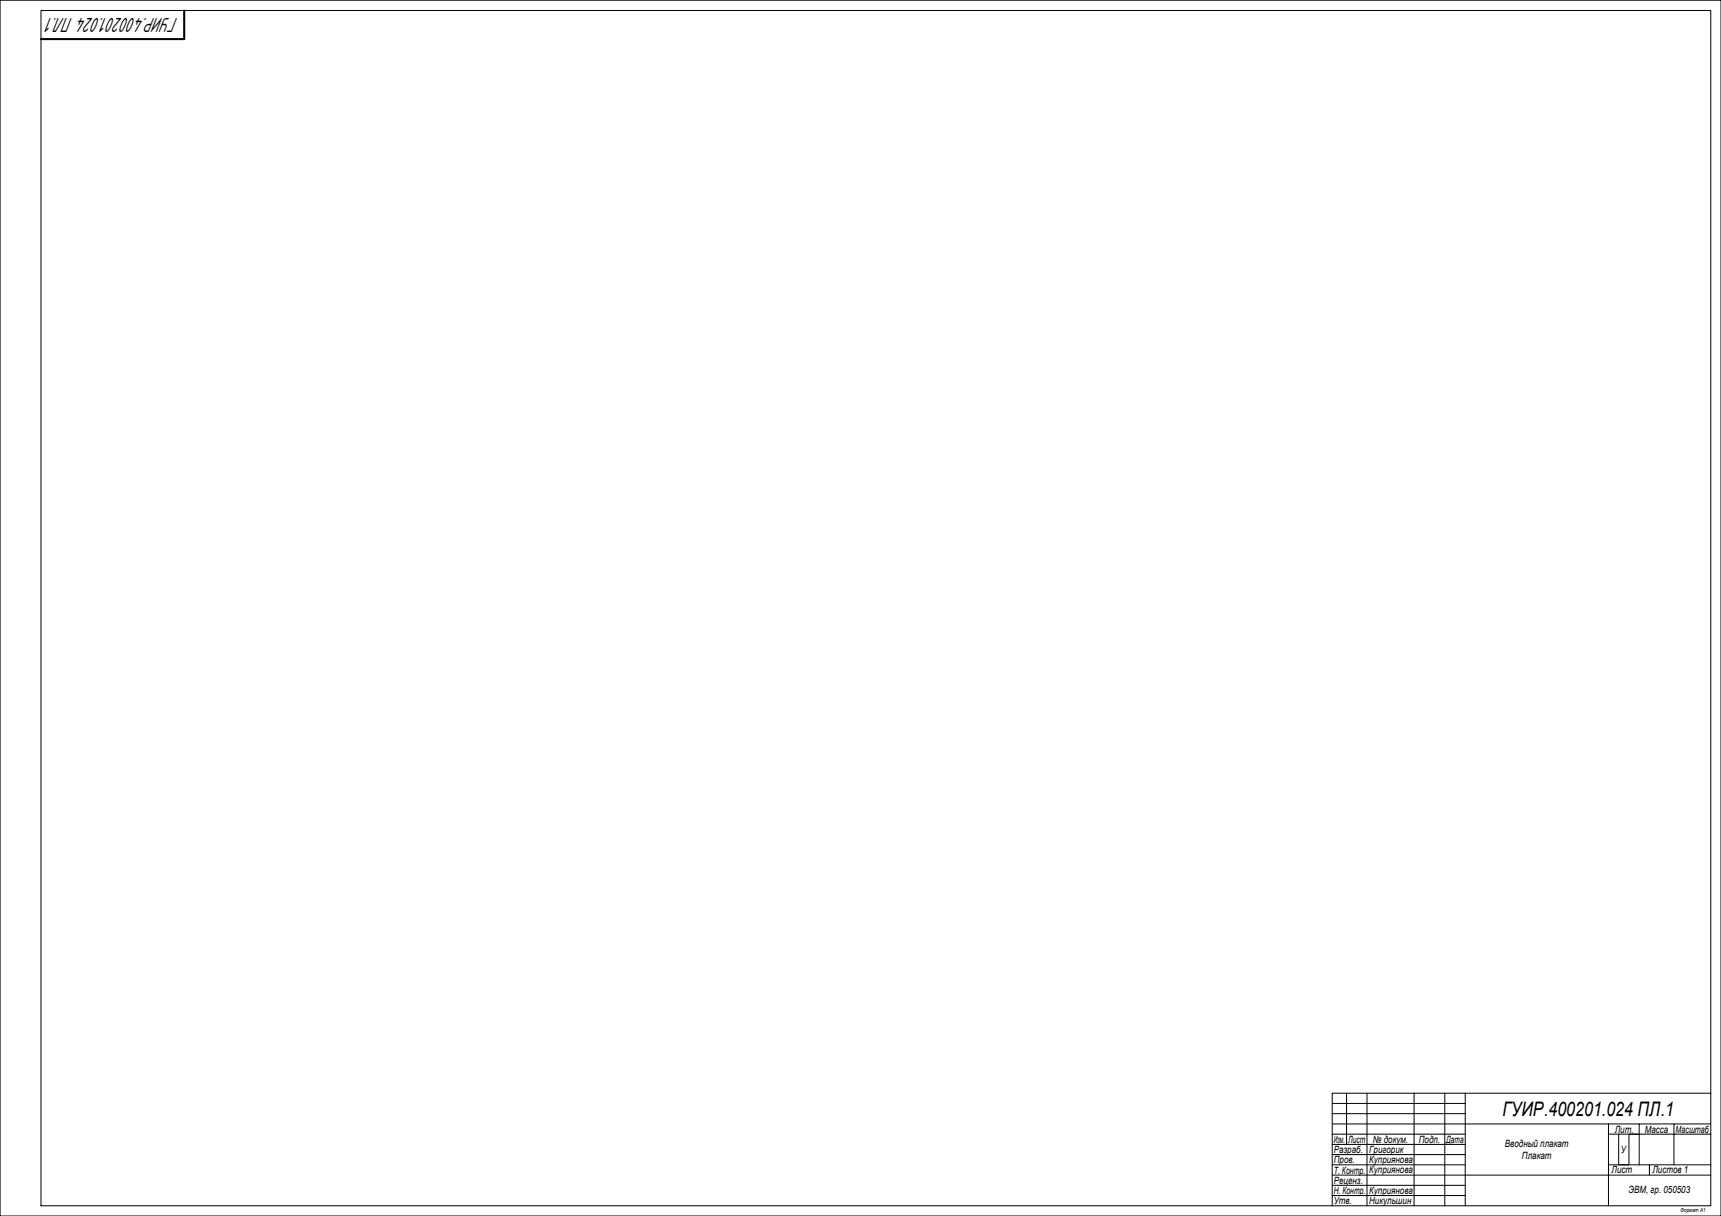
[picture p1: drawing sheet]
<svg xmlns="http://www.w3.org/2000/svg" width="841mm" height="594mm" viewBox="0 0 841 594" stroke-linecap="round" stroke-linejoin="round" font-family="sans-serif">
<defs><g id="words">
<text font-size="10.9" x="87" y="9" transform="rotate(180 87 9)">ГУИР.400201.024 ПЛ.1</text>
<text font-size="9.8" x="734" y="545">ГУИР.400201.024 ПЛ.1</text>
<g font-size="4.9">
<text x="789" y="553">Лит.</text>
<text x="804" y="553">Масса</text>
<text x="819" y="553">Масштаб</text>
<text x="652" y="558">Изм.</text>
<text x="652" y="563">Разраб.</text>
<text x="659" y="558">Лист</text>
<text x="669" y="563">Григорик</text>
<text x="671" y="558">№ докум.</text>
<text x="693" y="558">Подп.</text>
<text x="707" y="558">Дата</text>
<text x="735" y="560">Вводный плакат</text>
<text x="792" y="563">У</text>
<text x="652" y="568">Пров.</text>
<text x="669" y="568">Куприянова</text>
<text x="744" y="566">Плакат</text>
<text x="652" y="573">Т. Контр.</text>
<text x="669" y="573">Куприянова</text>
<text x="788" y="573">Лист</text>
<text x="808" y="573">Листов 1</text>
<text x="652" y="578">Реценз.</text>
<text x="652" y="583">Н. Контр.</text>
<text x="669" y="583">Куприянова</text>
<text x="796" y="583">ЭВМ, гр. 050503</text>
<text x="652" y="588">Утв.</text>
<text x="669" y="588">Никульшин</text>
</g>
<text font-size="2.8" x="821" y="592">Формат А1</text>
</g></defs>
<!-- layer: 0 -->
<g fill="none" stroke="#000" stroke-width=".49">
<path d="M0 0h841v594h-841zM20 5h816v584h-816zM651 539h65M658 534v25M668 534v55M691 534v55M706 534v55M716 534v15h-65M836 534h-185v55M651 559h65M651 554h65M651 544h65"/>
<path d="M786 549h-70v25h-65M791 554v15h5v-15h5M801 554h-15v15M801 549h-15v5M818 549h-17v5M836 554h-18v15M836 549h-18v5h-17v15M651 569h65M651 579h65M651 564h65M806 574v-5h-20v5h-70v15M806 569h30"/>
<path d="M836 574h-50v15M651 584h65"/>
</g>
<path d="M90 5v14h-70" fill="none" stroke="#000" stroke-width=".99"/>
<use href="#words"/>
</svg>
